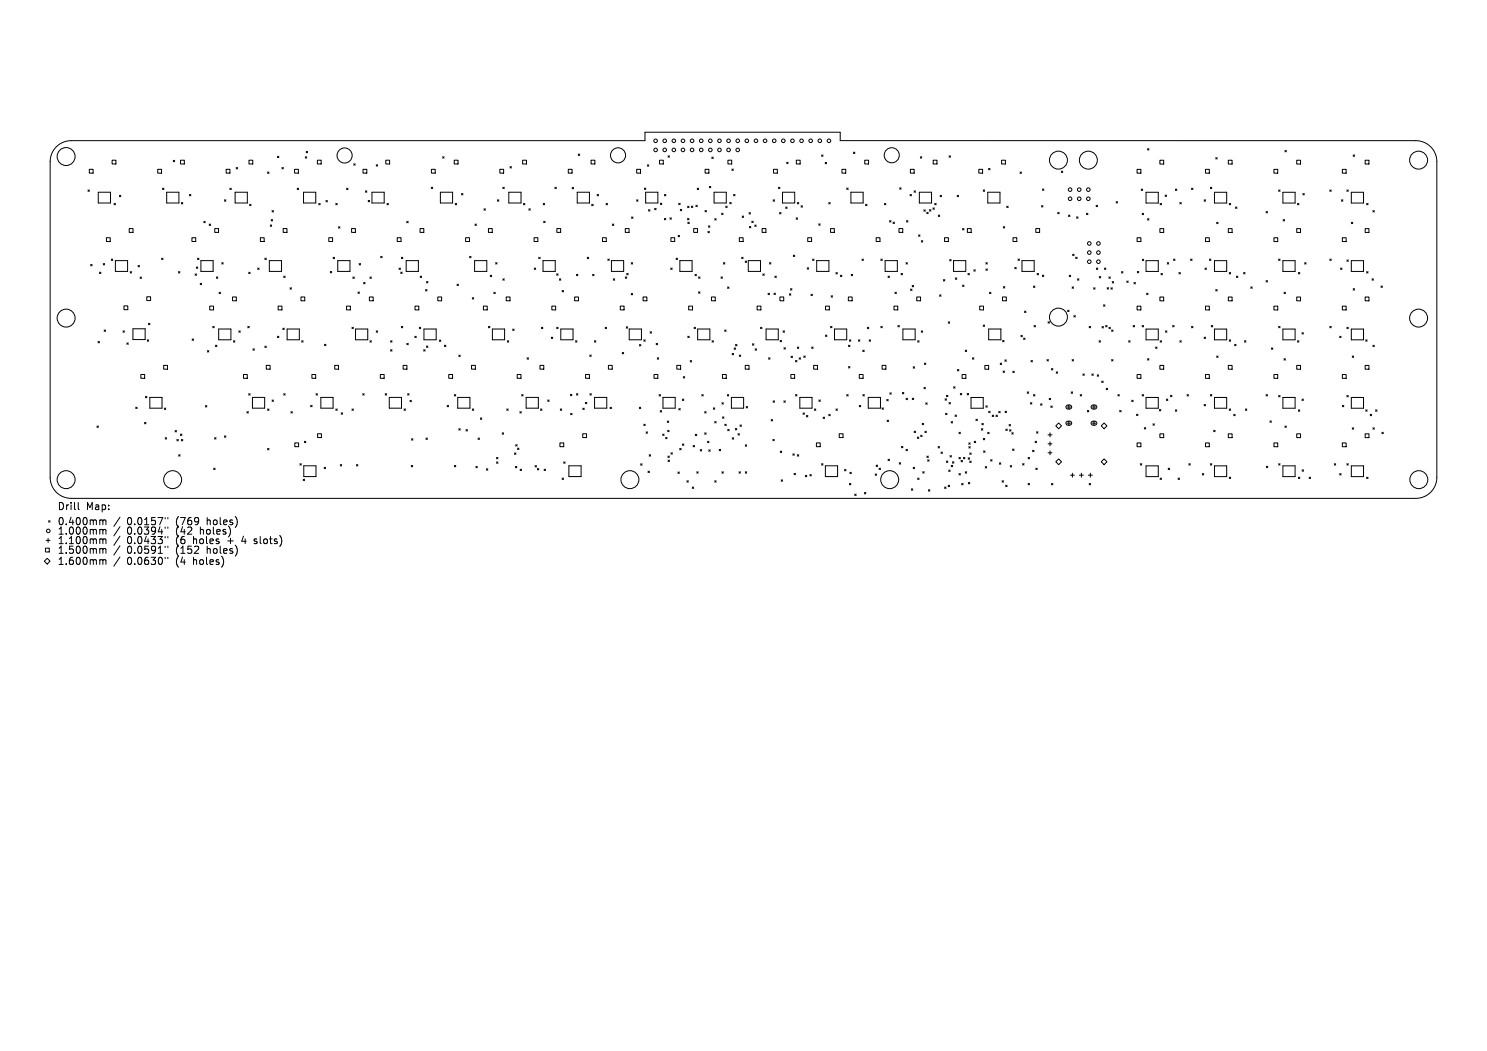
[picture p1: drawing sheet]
<svg xmlns="http://www.w3.org/2000/svg" width="297mm" height="210mm" viewBox="0 0 297 210" stroke-linecap="round" stroke-linejoin="round" font-family="sans-serif">
<defs><g id="words">
<g font-size="2">
<text x="11.4" y="102.1">Drill</text>
<text x="11.4" y="105.1">0.400mm</text>
<text x="11.4" y="107">1.000mm</text>
<text x="17.2" y="102.1">Map:</text>
<text x="25.4" y="105.1">0.0157&quot;</text>
<text x="25.4" y="107">0.0394&quot;</text>
<text x="35.2" y="105.1">(769</text>
<text x="35.2" y="107">(42</text>
<text x="40.2" y="107">holes)</text>
<text x="41.5" y="105.1">holes)</text>
<text x="11.4" y="108.9">1.100mm</text>
<text x="11.4" y="110.8">1.500mm</text>
<text x="11.4" y="113.1">1.600mm</text>
<text x="25.4" y="108.9">0.0433&quot;</text>
<text x="25.4" y="110.8">0.0591&quot;</text>
<text x="25.4" y="113.1">0.0630&quot;</text>
<text x="35.2" y="108.9">(6</text>
<text x="35.2" y="110.8">(152</text>
<text x="35.2" y="113.1">(4</text>
<text x="38.8" y="108.9">holes</text>
<text x="38.8" y="113.1">holes)</text>
<text x="41.5" y="110.8">holes)</text>
<text x="45.8" y="108.9">+</text>
<text x="48.8" y="108.9">4</text>
<text x="51.4" y="108.9">slots)</text>
</g>
</g></defs>
<g fill="none" stroke="#000" stroke-width=".2">
<path d="M11.2 29.3a4.2 4.2 0 0 1 3-1.2h114.6v-1.7h39v1.7h115a4.2 4.2 0 0 1 4.2 4.2v63.1a4.2 4.2 0 0 1-4.2 4.2h-268.6a4.2 4.2 0 0 1-4.2-4.2v-63.1a4.2 4.2 0 0 1 1.2-3zM17.6 38l.3 .2M17.8 33.8h.8v.8h-.8zM17.9 38l-.3 .2M19.6 38.4h2.5v2.2h-2.5zM22.4 32h.8v.8h-.8zM23.8 39l.3 .3M24.1 39l-.3 .3M31.5 33.8h.8v.8h-.8zM32.5 37.6l.2 .3M32.7 37.6l-.2 .3M33.3 38.4h2.4v2.2h-2.4z"/>
<path d="M34.6 32l.3 .3M34.9 32l-.3 .3M36.1 32h.7v.8h-.7zM37.8 38.8l.3 .3M38.1 38.8l-.3 .3M44.8 39.9l.3 .3M45.1 39.9l-.3 .3M45.2 33.8h.7v.8h-.7zM45.9 37.6l.3 .3M46.2 37.6l-.3 .3M47 38.4h2.4v2.2h-2.4zM47.2 33.5l.2 .3"/>
<path d="M47.4 33.5l-.2 .3M49.7 32h.8v.8h-.8zM53.4 34.4l.3 .3M53.7 34.4l-.3 .3M55.4 31.2l.3 .3M55.7 31.2l-.3 .3M56.3 33.5l.3 .3M56.6 33.5l-.3 .3M58.8 33.8h.8v.8h-.8zM59.4 37.6l.2 .3M59.6 37.6l-.2 .3M60.6 38.4h2.5v2.2h-2.5z"/>
<path d="M61 31.3l.3 .3M61.2 30.2l.2 .3M61.3 31.3l-.3 .3M61.4 30.2l-.2 .3M63.4 32h.8v.8h-.8zM69.2 37.6l.3 .3M69.5 37.6l-.3 .3M70.7 32.7l.2 .3M70.9 32.7l-.2 .3M72.5 33.8h.8v.8h-.8zM73 38.1l.3 .3M73.3 38.1l-.3 .3"/>
<path d="M74.3 38.4h2.4v2.2h-2.4zM75.1 32.9l.3 .3M75.4 32.9l-.3 .3M77.1 32h.7v.8h-.7zM86.1 37.4l.3 .3M86.2 33.8h.7v.8h-.7zM86.4 37.4l-.3 .3M88 38.4h2.4v2.2h-2.4zM88.4 31.3l.3 .3M88.7 31.3l-.3 .3M90.7 32h.8v.8h-.8zM92.2 38.7l.3 .3"/>
<path d="M92.5 38.7l-.3 .3M99.4 39.9l.2 .3M99.6 39.9l-.2 .3M99.8 33.8h.8v.8h-.8zM100.4 37.4l.3 .3M100.7 37.4l-.3 .3M101.6 38.4h2.5v2.2h-2.5zM101.9 33.3l.2 .3M102.1 33.3l-.2 .3M104.4 32h.8v.8h-.8zM110.8 37.4l.3 .3M111.1 37.4l-.3 .3"/>
<path d="M113.5 33.8h.8v.8h-.8zM114.3 37.4l.3 .3M114.6 37.4l-.3 .3M115.3 38.4h2.4v2.2h-2.4zM115.5 30.8l.3 .3M115.8 30.8l-.3 .3M118.1 32h.7v.8h-.7zM119.3 38.8l.2 .3M119.5 38.8l-.2 .3M127.2 39.9l.2 .3M127.2 33.8h.7v.8h-.7zM127.4 39.9l-.2 .3"/>
<path d="M128.7 37.6l.3 .3M129 38.4h2.4v2.2h-2.4zM129 37.6l-.3 .3M129.3 32.9l.3 .3M129.6 32.9l-.3 .3M131.7 32h.8v.8h-.8zM132.7 38.8l.3 .3M133 38.8l-.3 .3M133.4 31.1l.3 .3M133.7 31.1l-.3 .3M139.3 37.6l.2 .3M139.5 37.6l-.2 .3"/>
<path d="M140.8 33.8h.8v.8h-.8zM141.7 37.2l.3 .3M142 37.2l-.3 .3M142.2 31.4l.3 .3M142.5 31.4l-.3 .3M142.6 38.4h2.5v2.2h-2.5zM145.4 32h.7v.8h-.7zM146.2 33.8l.3 .3M146.5 33.8l-.3 .3M146.5 38.8l.3 .3M146.8 38.8l-.3 .3M154.4 39.9l.3 .3"/>
<path d="M154.5 33.8h.8v.8h-.8zM154.7 39.9l-.3 .3M155.5 37.4l.3 .3M155.8 37.4l-.3 .3M156.3 38.4h2.4v2.2h-2.4zM157.1 32.4l.3 .3M157.4 32.4l-.3 .3M159.1 32h.7v.8h-.7zM164.1 31l.3 .2M164.4 31l-.3 .2M164.8 32.4l.3 .3M165.1 32.4l-.3 .3"/>
<path d="M168.2 33.8h.7v.8h-.7zM169.1 37.6l.3 .3M169.4 37.6l-.3 .3M170 38.4h2.4v2.2h-2.4zM170.5 30.4l.2 .3M170.7 30.4l-.2 .3M172.7 32h.8v.8h-.8zM179.7 37.5l.3 .3M180 37.5l-.3 .3M181.8 38.8l.2 .3M181.8 33.8h.8v.8h-.8zM182 38.8l-.2 .3"/>
<path d="M182.6 38.1l.3 .3M182.9 38.1l-.3 .3M183.6 38.4h2.5v2.2h-2.5zM183.8 31.3l.3 .3M184.1 31.3l-.3 .3M186.4 32h.7v.8h-.7zM187.8 39l.3 .3M188.1 39l-.3 .3M189.6 31.1l.2 .3M189.8 31.1l-.2 .3M191.2 39l.3 .3M191.5 39l-.3 .3"/>
<path d="M195.5 33.8h.8v.8h-.8zM196.4 38l.3 .2M196.7 38l-.3 .2M197.3 38.4h2.4v2.2h-2.4zM197.5 33.6l.2 .3M197.7 33.6l-.2 .3M200.1 32h.7v.8h-.7zM203.7 34.4l.3 .3M204 34.4l-.3 .3M208.2 37.8l.3 .2M208.5 37.8l-.3 .2M212 34.2l.3 .3"/>
<path d="M212.3 34.2l-.3 .3M227.1 33.8h.8v.8h-.8zM227.9 37.8l.3 .3M228.2 37.8l-.3 .3M228.9 38.4h2.4v2.2h-2.4zM229.2 29.7l.3 .3M229.5 29.7l-.3 .3M231.7 32h.7v.8h-.7zM232.7 39l.3 .3M233 39l-.3 .3M234.8 37.8l.2 .3M235 37.8l-.2 .3"/>
<path d="M238 37.6l.3 .3M238.3 37.6l-.3 .3M240.5 39.9l.3 .3M240.8 33.8h.7v.8h-.7zM240.8 39.9l-.3 .3M241.8 37.4l.2 .3M242 37.4l-.2 .3M242.6 38.4h2.4v2.2h-2.4zM242.8 31.5l.3 .3M243.1 31.5l-.3 .3M245.3 32h.8v.8h-.8zM254.4 33.8h.8v.8h-.8z"/>
<path d="M255.4 38l.3 .2M255.7 38l-.3 .2M256.2 38.4h2.5v2.2h-2.5zM256.6 30.1l.3 .2M256.9 30.1l-.3 .2M259 32h.8v.8h-.8zM260.2 38.7l.3 .3M260.5 38.7l-.3 .3M265.6 38l.3 .2M265.9 38l-.3 .2M267.9 39.9l.3 .3M268.1 33.8h.8v.8h-.8z"/>
<path d="M268.2 39.9l-.3 .3M269 38l.3 .2M269.3 38l-.3 .2M269.9 38.4h2.4v2.2h-2.4zM270.3 31l.3 .2M270.6 31l-.3 .2M272.7 32h.7v.8h-.7zM18.1 52.8l.3 .3M18.4 52.8l-.3 .3M19.9 54.4l.3 .3M20.2 54.4l-.3 .3M20.6 52.7l.3 .2"/>
<path d="M20.9 52.7l-.3 .2M21.3 47.5h.7v.8h-.7zM22.2 51.8l.3 .2M22.5 51.8l-.3 .2M22.8 40.6l.3 .3M23 52.1h2.5v2.1h-2.5zM23.1 40.6l-.3 .3M25.8 45.7h.8v.7h-.8zM26 54.3l.3 .3M26.3 54.3l-.3 .3M27.6 53l.3 .3M27.9 53l-.3 .3"/>
<path d="M28 55.3l.3 .3M28.3 55.3l-.3 .3M29.3 59.3h.8v.8h-.8zM32.3 51.6l.3 .3M32.6 51.6l-.3 .3M35.6 54.3l.3 .3M35.9 54.3l-.3 .3M36.2 40.5l.3 .3M36.5 40.5l-.3 .3M38.3 47.5h.8v.8h-.8zM39 54.7l.2 .3M39.2 53.3l.3 .3"/>
<path d="M39.2 54.7l-.2 .3M39.5 51.6l.2 .3M39.5 53.3l-.3 .3M39.7 51.6l-.2 .3M40 56.6l.3 .3M40.1 52.1h2.5v2.1h-2.5zM40.3 56.6l-.3 .3M40.7 44.2l.3 .3M41 44.2l-.3 .3M41.8 44.8l.3 .3M42.1 44.8l-.3 .3M42.9 45.7h.8v.7h-.8z"/>
<path d="M43.2 55.3l.3 .3M43.5 55.3l-.3 .3M43.8 58.4l.2 .3M44 58.4l-.2 .3M44.3 52.5l.3 .3M44.6 52.5l-.3 .3M46.4 59.3h.8v.8h-.8zM49.7 54.4l.3 .3M49.9 40.8l.2 .3M50 54.4l-.3 .3M50.1 40.8l-.2 .3M51.5 53.6l.3 .2"/>
<path d="M51.8 53.6l-.3 .2M52 47.5h.8v.8h-.8zM52.9 51.6l.3 .3M53.2 51.6l-.3 .3M53.8 52.1h2.4v2.1h-2.4zM54 44.9l.3 .3M54.2 43.9l.2 .3M54.3 44.9l-.3 .3M54.3 42.1l.3 .3M54.4 43.9l-.2 .3M54.6 42.1l-.3 .3M56.6 45.7h.7v.7h-.7z"/>
<path d="M56.7 55.2l.3 .3M57 55.2l-.3 .3M57.9 57.5l.3 .3M58.2 57.5l-.3 .3M60.1 59.3h.8v.8h-.8zM63.7 40.6l.2 .3M63.9 40.6l-.2 .3M65.1 40.1l.3 .2M65.4 40.1l-.3 .2M65.7 47.5h.7v.8h-.7zM66 54.2l.3 .3M66.3 54.2l-.3 .3"/>
<path d="M66.5 51.4l.3 .3M66.8 51.4l-.3 .3M67.1 40.6l.3 .3M67.4 40.6l-.3 .3M67.5 52.1h2.4v2.1h-2.4zM67.6 45.3l.3 .3M67.9 45.3l-.3 .3M70.2 45.7h.8v.7h-.8zM70.5 55.3l.3 .3M70.8 55.3l-.3 .3M71.5 58.3l.3 .3M71.7 52.7l.3 .2"/>
<path d="M71.8 58.3l-.3 .3M72 52.7l-.3 .2M72.6 56.4l.3 .3M72.9 56.4l-.3 .3M73.5 40l.3 .3M73.8 59.3h.7v.8h-.7zM73.8 40l-.3 .3M73.9 55.3l.3 .3M74.2 55.3l-.3 .3M76 51.2l.3 .3M76.3 51.2l-.3 .3M77.3 40.6l.3 .3"/>
<path d="M77.6 40.6l-.3 .3M79.3 47.5h.8v.8h-.8zM79.7 53.6l.3 .3M80 53.6l-.3 .3M80 54.4l.3 .2M80.2 51.4l.2 .3M80.3 54.4l-.3 .2M80.4 51.4l-.2 .3M81.1 52.1h2.5v2.1h-2.5zM81.2 44.2l.3 .3M81.5 44.2l-.3 .3M83.9 45.7h.8v.7h-.8z"/>
<path d="M83.9 55.2l.3 .3M84.2 55.2l-.3 .3M85 57.9l.3 .2M85.2 56.2l.3 .3M85.3 57.9l-.3 .2M85.5 56.2l-.3 .3M87.4 59.3h.8v.8h-.8zM90.9 40.6l.3 .3M91.2 40.6l-.3 .3M91.3 56.8l.3 .3M91.6 56.8l-.3 .3M93 47.5h.8v.8h-.8z"/>
<path d="M93.8 51.2l.3 .3M94.1 51.2l-.3 .3M94.3 59.5l.3 .3M94.6 59.5l-.3 .3M94.8 52.1h2.4v2.1h-2.4zM94.9 44.8l.3 .3M95.2 44.8l-.3 .3M96.7 41.7l.2 .3M96.9 41.7l-.2 .3M97.6 45.7h.7v.7h-.7zM97.9 55l.3 .3M98.2 55l-.3 .3"/>
<path d="M98.6 58.4l.3 .3M98.9 58.4l-.3 .3M99 52.5l.3 .3M99.3 52.5l-.3 .3M100.4 55.7l.3 .3M100.7 55.7l-.3 .3M101.1 59.3h.8v.8h-.8zM104.6 40.6l.2 .3M104.8 40.6l-.2 .3M105.6 41.7l.3 .3M105.9 41.7l-.3 .3M106.7 47.5h.7v.8h-.7z"/>
<path d="M106.7 53.6l.3 .2M107 53.6l-.3 .2M107.6 51.4l.3 .3M107.9 51.4l-.3 .3M108.5 52.1h2.4v2.1h-2.4zM108.5 40.6l.3 .3M108.6 44.2l.3 .3M108.8 40.6l-.3 .3M108.9 44.2l-.3 .3M111.2 54.7l.3 .3M111.2 45.7h.8v.7h-.8zM111.5 54.7l-.3 .3"/>
<path d="M111.7 55.7l.3 .3M112 55.7l-.3 .3M112.3 58l.3 .3M112.6 58l-.3 .3M114.8 59.3h.7v.8h-.7zM115.1 54.8l.3 .3M115.4 54.8l-.3 .3M117.3 51.4l.3 .3M117.6 51.4l-.3 .3M118.2 40.8l.3 .3M118.4 54.8l.2 .3M118.5 40.8l-.3 .3"/>
<path d="M118.6 54.8l-.2 .3M120.3 47.5h.8v.8h-.8zM121.1 40.6l.2 .3M121.3 40.6l-.2 .3M121.4 51.8l.3 .2M121.7 51.8l-.3 .2M122.1 52.1h2.5v2.1h-2.5zM122.3 44.8l.3 .3M122.5 55.7l.3 .3M122.6 44.8l-.3 .3M122.8 55.7l-.3 .3M124.9 55.3l.3 .3"/>
<path d="M124.9 45.7h.7v.7h-.7zM125.2 55.3l-.3 .3M125.2 54.6l.3 .3M125.5 54.6l-.3 .3M126.1 52.5l.3 .3M126.1 58.6l.3 .3M126.1 43.4l.3 .2M126.4 52.5l-.3 .3M126.4 58.6l-.3 .3M126.4 43.4l-.3 .2M128.4 59.3h.8v.8h-.8zM129.5 41.9l.3 .3"/>
<path d="M129.8 41.9l-.3 .3M130.8 41.6l.2 .3M131 41.6l-.2 .3M131.9 40.6l.3 .3M132.2 40.6l-.3 .3M132.7 43.6l.3 .3M133 43.6l-.3 .3M133.8 43.5l.3 .3M134 53.6l.3 .2M134 47.5h.8v.8h-.8zM134.1 43.5l-.3 .3M134.3 53.6l-.3 .2"/>
<path d="M135 51.6l.3 .3M135.3 51.6l-.3 .3M135.4 47l.3 .3M135.6 40.6l.2 .3M135.7 47l-.3 .3M135.8 52.1h2.4v2.1h-2.4zM135.8 40.6l-.2 .3M135.9 41.8l.3 .3M136.2 41.8l-.3 .3M137.3 43.7l.3 .2M137.3 41.2l.3 .3M137.4 44.4l.3 .3"/>
<path d="M137.6 43.7l-.3 .2M137.6 41.2l-.3 .3M137.7 44.4l-.3 .3M138.1 41.2l.3 .3M138.4 41.2l-.3 .3M138.6 45.7h.7v.7h-.7zM138.8 54.8l.3 .3M139 41l.3 .3M139.1 54.8l-.3 .3M139.3 41l-.3 .3M139.5 55.3l.3 .3M139.5 58.3l.3 .3"/>
<path d="M139.8 55.3l-.3 .3M139.8 58.3l-.3 .3M140.8 42.1l.3 .2M141.1 42.1l-.3 .2M141.4 46.2l.3 .3M141.5 45.1l.3 .3M141.7 46.2l-.3 .3M141.8 45.1l-.3 .3M142.1 59.3h.8v.8h-.8zM142.8 43.7l.2 .3M143 43.7l-.2 .3M144 55.3l.3 .3"/>
<path d="M144.1 42.6l.3 .3M144.3 55.3l-.3 .3M144.4 42.6l-.3 .3M144.5 52.5l.3 .3M144.8 52.5l-.3 .3M145 41.2l.2 .3M145.2 41.2l-.2 .3M145.3 57.3l.3 .3M145.6 57.3l-.3 .3M145.8 40.4l.2 .3M146 40.4l-.2 .3M147.7 47.5h.7v.8h-.7z"/>
<path d="M148.1 51.4l.3 .3M148.2 43.2l.3 .3M148.4 51.4l-.3 .3M148.5 43.2l-.3 .3M148.8 52.2l.3 .2M149.1 52.2l-.3 .2M149.5 52.1h2.4v2.1h-2.4zM149.6 42.5l.3 .3M149.7 45.2l.3 .3M149.9 42.5l-.3 .3M150 45.2l-.3 .3M150.2 44.2l.2 .3"/>
<path d="M150.4 44.2l-.2 .3M150.7 45l.3 .2M151 45l-.3 .2M152.2 45.7h.8v.7h-.8zM152.4 54.7l.2 .3M152.6 54.7l-.2 .3M153.4 58.6l.3 .3M153.7 58.6l-.3 .3M153.7 52.5l.3 .3M154 52.5l-.3 .3M154.6 58.6l.3 .3M154.8 55.2l.3 .3"/>
<path d="M154.9 58.6l-.3 .3M155.1 55.2l-.3 .3M155.7 42.5l.3 .2M155.8 59.3h.7v.8h-.7zM156 42.5l-.3 .2M156.9 41.4l.3 .2M157.2 41.4l-.3 .2M157.7 58.7l.3 .3M157.9 57.7l.3 .3M158 58.7l-.3 .3M158.2 57.7l-.3 .3M158.4 51l.3 .3"/>
<path d="M158.7 51l-.3 .3M159 43.5l.3 .3M159.3 40.5l.2 .3M159.3 43.5l-.3 .3M159.5 40.5l-.2 .3M160 41.1l.3 .3M160.3 41.1l-.3 .3M161.2 53.5l.3 .3M161.3 47.5h.8v.8h-.8zM161.5 53.5l-.3 .3M162 58.8l.3 .3M162.3 58.8l-.3 .3"/>
<path d="M162.3 51.8l.3 .2M162.6 51.8l-.3 .2M163.1 52.1h2.5v2.1h-2.5zM163.5 44.7l.3 .3M163.8 44.7l-.3 .3M165.5 40.5l.3 .3M165.8 40.5l-.3 .3M165.9 45.7h.7v.7h-.7zM166 59.1l.3 .3M166.3 59.1l-.3 .3M167 54.5l.2 .2M167.2 54.5l-.2 .2"/>
<path d="M167.9 55l.2 .3M168.1 55l-.2 .3M169.4 59.3h.8v.8h-.8zM170 54.8l.3 .3M170.3 54.8l-.3 .3M172.2 51.8l.3 .2M172.5 51.8l-.3 .2M172.9 40.8l.3 .3M173.2 40.8l-.3 .3M175 47.5h.8v.8h-.8zM175.9 51.8l.3 .2M176.2 51.8l-.3 .2"/>
<path d="M176.6 40.6l.3 .3M176.8 52.1h2.4v2.1h-2.4zM176.9 40.6l-.3 .3M177.4 55.2l.3 .3M177.7 55.2l-.3 .3M177.7 44.1l.3 .3M178 44.1l-.3 .3M178.4 44.4l.2 .3M178.6 44.4l-.2 .3M178.8 58.4l.2 .3M179 58.4l-.2 .3M179.6 45.7h.7v.7h-.7z"/>
<path d="M180 54.6l.3 .3M180.3 54.6l-.3 .3M181 52.5l.2 .3M181.1 44.1l.2 .3M181.2 52.5l-.2 .3M181.3 44.1l-.2 .3M181.9 57.8l.3 .2M182.2 57.8l-.3 .2M182.2 57l.3 .3M182.5 57l-.3 .3M183.1 59.3h.8v.8h-.8zM183.5 46.9l.3 .3"/>
<path d="M183.8 46.9l-.3 .3M184 48.1l.3 .3M184.3 48.1l-.3 .3M184.5 41.9l.3 .3M184.8 41.9l-.3 .3M185.1 42.4l.3 .3M185.4 42.4l-.3 .3M185.6 41.9l.3 .3M185.9 41.9l-.3 .3M186.3 41.5l.3 .3M186.6 41.5l-.3 .3M186.7 40.6l.3 .3"/>
<path d="M187 40.6l-.3 .3M187.4 43l.3 .3M187.7 58.9l.3 .3M187.7 43l-.3 .3M188 58.9l-.3 .3M188.4 55.9l.3 .3M188.7 47.5h.7v.8h-.7zM188.7 55.9l-.3 .3M189.7 51.9l.3 .2M190 51.9l-.3 .2M190.5 52.1h2.4v2.1h-2.4zM190.8 55.5l.3 .3"/>
<path d="M191.1 55.5l-.3 .3M192.3 57l.2 .2M192.3 45.7l.2 .3M192.5 45.7l-.2 .3M192.5 57l-.2 .2M193.2 45.7h.8v.7h-.8zM193.3 54.6l.3 .3M193.6 54.6l-.3 .3M194.5 53.9l.3 .3M194.8 53.9l-.3 .3M196.9 52.5l.3 .3M196.9 53.7l.3 .3"/>
<path d="M197.2 52.5l-.3 .3M197.2 53.7l-.3 .3M197.6 58.4l.3 .3M197.9 58.4l-.3 .3M200.2 59.3h.8v.8h-.8zM200.4 45.3l.3 .3M200.4 57.3l.3 .3M200.7 45.3l-.3 .3M200.7 57.3l-.3 .3M201.1 41.2l.3 .3M201.4 41.2l-.3 .3M202.3 47.5h.8v.8h-.8z"/>
<path d="M202.7 53.4l.3 .3M203 53.4l-.3 .3M203.3 51.8l.3 .2M203.6 51.8l-.3 .2M204.1 52.1h2.5v2.1h-2.5zM206.4 57.2l.3 .2M206.7 57.2l-.3 .2M206.9 45.7h.7v.7h-.7zM207.1 54.6l.3 .3M207.4 54.6l-.3 .3M208 41.1l.3 .3M208.2 55l.3 .3"/>
<path d="M208.3 41.1l-.3 .3M208.5 55l-.3 .3M211.3 42.4l.3 .3M211.6 42.4l-.3 .3M213.4 43l.3 .3M213.6 55l.2 .3M213.7 43l-.3 .3M213.8 55l-.2 .3M214.1 57.3l.3 .3M214.2 50.8l.3 .3M214.4 57.3l-.3 .3M214.5 50.8l-.3 .3"/>
<path d="M214.9 51.4l.2 .3M215 43.3l.3 .3M215.1 51.4l-.2 .3M215.2 55.7l.3 .3M215.3 43.3l-.3 .3M215.5 55.7l-.3 .3M217 42.6l.3 .3M217.3 42.6l-.3 .3M218.4 57.5l.3 .3M218.7 57.5l-.3 .3M218.9 41l.3 .3M219 53.6l.3 .2"/>
<path d="M219.2 41l-.3 .3M219.3 53.6l-.3 .2M219.6 55.2l.2 .3M219.8 55.2l-.2 .3M220.6 53.6l.3 .2M220.9 53.6l-.3 .2M221.1 57.5l.3 .3M221.4 57.5l-.3 .3M221.5 55.3l.3 .3M221.8 55.3l-.3 .3M221.9 57.5l.3 .3M222.1 56.3l.3 .3"/>
<path d="M222.2 57.5l-.3 .3M222.4 56.3l-.3 .3M222.9 40.3l.3 .3M223.2 40.3l-.3 .3M224 54.3l.3 .3M224.3 54.3l-.3 .3M225.1 56.2l.2 .2M225.3 56.2l-.2 .2M226.5 56.4l.3 .3M226.8 56.4l-.3 .3M227.1 47.5h.8v.8h-.8zM227.2 54.2l.2 .3"/>
<path d="M227.4 54.2l-.2 .3M228.1 42.6l.3 .3M228.2 51.8l.2 .3M228.4 42.6l-.3 .3M228.4 51.8l-.2 .3M228.9 52.1h2.4v2.1h-2.4zM229 58.6l.3 .3M229.2 43.7l.3 .3M229.3 58.6l-.3 .3M229.5 43.7l-.3 .3M231.7 45.7h.7v.7h-.7zM231.7 59.4h.7v.7h-.7z"/>
<path d="M231.7 40.6l.3 .3M231.9 54.6l.3 .3M232 40.6l-.3 .3M232.2 54.6l-.3 .3M233.1 52.5l.3 .3M233.4 52.5l-.3 .3M234.4 51.8l.3 .2M234.7 51.8l-.3 .2M235.5 54.5l.3 .2M235.7 40.5l.2 .3M235.8 54.5l-.3 .2M235.9 40.5l-.2 .3"/>
<path d="M237.8 51.8l.3 .2M238.1 51.8l-.3 .2M240.7 53.6l.3 .2M240.8 47.5h.7v.8h-.7zM241 53.6l-.3 .2M241.6 51.8l.3 .2M241.9 51.8l-.3 .2M242.6 52.1h2.4v2.1h-2.4zM242.8 57.9l.3 .2M243 44.4l.3 .3M243.1 57.9l-.3 .2M243.3 44.4l-.3 .3"/>
<path d="M245.3 45.7h.8v.7h-.8zM245.3 59.4h.8v.7h-.8zM245.5 54.5l.3 .2M245.5 40.6l.3 .3M245.8 40.6l-.3 .3M245.8 54.5l-.3 .2M246.8 41.4l.3 .2M247 55.2l.2 .3M247.1 41.4l-.3 .2M247.2 55.2l-.2 .3M248.4 54.5l.3 .2M248.7 54.5l-.3 .2"/>
<path d="M249.8 57.3l.3 .3M250.1 57.3l-.3 .3M252.9 42.3l.3 .2M252.9 56.1l.3 .3M253.2 42.3l-.3 .2M253.2 56.1l-.3 .3M254.4 47.5h.8v.8h-.8zM255.4 51.8l.3 .2M255.7 51.8l-.3 .2M256.2 52.1h2.5v2.1h-2.5zM256.3 43.9l.3 .3M256.5 58.4l.2 .3"/>
<path d="M256.6 43.9l-.3 .3M256.7 58.4l-.2 .3M259 45.7h.8v.7h-.8zM259 59.4h.8v.7h-.8zM259.1 40.6l.3 .3M259.3 54.5l.3 .2M259.4 40.6l-.3 .3M259.6 54.5l-.3 .2M260.6 52.5l.3 .3M260.9 52.5l-.3 .3M265.6 51.8l.3 .2M265.9 51.8l-.3 .2"/>
<path d="M267.8 53.6l.2 .2M268 53.6l-.2 .2M268.1 47.5h.8v.8h-.8zM269 51.9l.3 .3M269.3 51.9l-.3 .3M269.9 52.1h2.4v2.1h-2.4zM269.9 44.4l.3 .3M270.2 44.4l-.3 .3M270.3 57.7l.3 .3M270.6 57.7l-.3 .3M272.7 45.7h.7v.7h-.7zM272.7 59.4h.7v.7h-.7z"/>
<path d="M273 40.6l.2 .3M273 54.3l.2 .3M273.2 54.3l-.2 .3M273.2 40.6l-.2 .3M274 55.7l.3 .3M274.2 42.1l.3 .3M274.3 55.7l-.3 .3M274.5 42.1l-.3 .3M275.8 57.1l.3 .3M276.1 57.1l-.3 .3M19.6 68.2l.3 .3M19.9 68.2l-.3 .3"/>
<path d="M20.8 65.9l.3 .3M21.1 65.9l-.3 .3M24.6 66.1l.3 .3M24.8 61.1h.7v.8h-.7zM24.9 66.1l-.3 .3M25.3 68.5l.3 .3M25.6 68.5l-.3 .3M26.6 65.7h2.4v2.2h-2.4zM28.1 74.8h.8v.8h-.8zM29 79.2l.3 .3M29.3 79.2l-.3 .3M29.4 67.9l.3 .3"/>
<path d="M29.7 64.6l.2 .3M29.7 67.9l-.3 .3M29.9 79.4h2.5v2.2h-2.5zM29.9 64.6l-.2 .3M32.7 73h.7v.8h-.7zM38.4 67.7l.3 .3M38.7 67.7l-.3 .3M41.4 70.1l.3 .2M41.7 70.1l-.3 .2M41.9 61.2h.8v.7h-.8zM42.5 65.2l.3 .3M42.8 65.2l-.3 .3"/>
<path d="M43 69l.3 .3M43.3 69l-.3 .3M43.7 65.7h2.4v2.2h-2.4zM46.6 68.1l.3 .3M46.9 68.1l-.3 .3M47.7 66.1l.3 .3M48 66.1l-.3 .3M48.6 74.8h.8v.8h-.8zM49.5 65.2l.3 .3M49.7 78.7l.3 .3M49.8 65.2l-.3 .3M50 78.7l-.3 .3"/>
<path d="M50.4 79.4h2.5v2.2h-2.5zM50.5 69.7l.3 .3M50.8 69.7l-.3 .3M52.9 69.2l.3 .2M53.2 73h.7v.8h-.7zM53.2 69.2l-.3 .2M54.3 79.9l.3 .3M54.6 79.9l-.3 .3M55.4 67.2l.3 .3M55.6 61.2h.7v.7h-.7zM55.7 67.2l-.3 .3M56.5 65.6l.3 .3"/>
<path d="M56.7 78.7l.3 .3M56.8 65.6l-.3 .3M57 78.7l-.3 .3M57.3 65.7h2.5v2.2h-2.5zM60.3 68.1l.2 .3M60.5 68.1l-.2 .3M62.3 74.8h.8v.8h-.8zM63.1 78.7l.3 .3M63.4 78.7l-.3 .3M64.1 79.4h2.4v2.2h-2.4zM64.8 68.8l.3 .3M65.1 68.8l-.3 .3"/>
<path d="M66.9 73h.7v.8h-.7zM69.2 61.2h.8v.7h-.8zM70.3 65.4l.3 .3M70.6 65.4l-.3 .3M71 65.7h2.5v2.2h-2.5zM72.5 78.7l.2 .3M72.7 78.7l-.2 .3M73.9 68.1l.3 .3M74.2 68.1l-.3 .3M75.1 66.1l.3 .3M75.4 66.1l-.3 .3M76 74.8h.7v.8h-.7z"/>
<path d="M76.9 78.7l.3 .3M77.2 78.7l-.3 .3M77.8 79.4h2.4v2.2h-2.4zM78 68.1l.3 .3M78 69.9l.3 .3M78.3 68.1l-.3 .3M78.3 69.9l-.3 .3M80.2 65.2l.2 .3M80.4 65.2l-.2 .3M80.5 73h.8v.8h-.8zM81.3 68.6l.2 .3M81.4 78.7l.3 .3"/>
<path d="M81.5 68.6l-.2 .3M81.7 78.7l-.3 .3M81.9 80l.3 .3M82.2 80l-.3 .3M82.9 67.2l.2 .3M82.9 61.2h.7v.7h-.7zM83.1 67.2l-.2 .3M83.7 65.4l.3 .3M84 65.4l-.3 .3M84.6 69.9l.3 .3M84.7 65.7h2.4v2.2h-2.4zM84.9 69.9l-.3 .3"/>
<path d="M85.2 69.1l.3 .3M85.5 69.1l-.3 .3M87.8 67.9l.2 .3M88 67.9l-.2 .3M88.8 69l.3 .3M89.1 69l-.3 .3M89.6 74.8h.8v.8h-.8zM90.7 78.8l.3 .3M91 78.8l-.3 .3M91.4 79.4h2.5v2.2h-2.5zM91.6 71l.3 .2M91.9 71l-.3 .2"/>
<path d="M94.2 73h.7v.8h-.7zM96.6 61.2h.7v.7h-.7zM97.6 65.2l.2 .3M97.8 65.2l-.2 .3M98.3 65.7h2.5v2.2h-2.5zM101.3 68.1l.3 .3M101.6 68.1l-.3 .3M102.4 65.8l.3 .2M102.7 65.8l-.3 .2M103.3 74.8h.8v.8h-.8zM104.2 78.8l.3 .3M104.5 78.8l-.3 .3"/>
<path d="M105.1 79.4h2.4v2.2h-2.4zM105.3 71.5l.3 .3M105.6 71.5l-.3 .3M107.9 73h.7v.8h-.7zM108.1 65.4l.3 .3M108.4 65.4l-.3 .3M109.4 79.9l.3 .3M109.7 79.9l-.3 .3M110.1 67.4l.3 .3M110.2 61.2h.8v.7h-.8zM110.4 67.4l-.3 .3M111.2 65.4l.3 .3"/>
<path d="M111.5 65.4l-.3 .3M112 65.7h2.5v2.2h-2.5zM113.9 78.8l.3 .3M114.2 78.8l-.3 .3M115 68.1l.2 .3M115.1 78.7l.3 .3M115.2 68.1l-.2 .3M115.4 78.7l-.3 .3M117 74.8h.7v.8h-.7zM117.8 70.9l.3 .3M117.8 78.7l.3 .3M118.1 70.9l-.3 .3"/>
<path d="M118.1 78.7l-.3 .3M118.7 68.1l.3 .3M118.8 79.4h2.4v2.2h-2.4zM119 68.1l-.3 .3M120.9 65.4l.3 .3M121.2 65.4l-.3 .3M121.5 73h.8v.8h-.8zM123.9 61.2h.7v.7h-.7zM124.3 70.4l.3 .3M124.6 70.4l-.3 .3M125.1 65.3l.3 .3M125.4 65.3l-.3 .3"/>
<path d="M125.7 65.7h2.4v2.2h-2.4zM127.7 68.8l.3 .3M128 68.8l-.3 .3M128.6 67.9l.3 .3M128.9 67.9l-.3 .3M129.8 66.3l.3 .3M130.1 66.3l-.3 .3M130.6 74.8h.8v.8h-.8zM131.1 68.6l.2 .3M131.3 71.5l.3 .3M131.3 68.6l-.2 .3M131.6 71.5l-.3 .3"/>
<path d="M131.6 78.8l.3 .3M131.9 78.8l-.3 .3M132.4 79.4h2.5v2.2h-2.5zM135.2 73h.7v.8h-.7zM136.3 79.7l.3 .3M136.5 75.3l.3 .2M136.6 79.7l-.3 .3M136.8 75.3l-.3 .2M137.4 67.2l.3 .3M137.6 61.2h.7v.7h-.7zM137.7 67.2l-.3 .3M137.9 72l.2 .3"/>
<path d="M138.1 72l-.2 .3M138.6 65.4l.3 .3M138.9 65.4l-.3 .3M139.3 65.7h2.5v2.2h-2.5zM140.2 78.8l.3 .3M140.5 78.8l-.3 .3M142.2 68.1l.3 .3M142.5 68.1l-.3 .3M144.3 74.8h.8v.8h-.8zM144.7 65.9l.3 .3M145 65.9l-.3 .3M145.3 78.8l.3 .3"/>
<path d="M145.6 78.8l-.3 .3M146.1 79.4h2.4v2.2h-2.4zM146.2 70.6l.3 .3M146.5 70.6l-.3 .3M146.6 69.5l.3 .3M146.9 68.8l.3 .3M146.9 69.5l-.3 .3M147.2 68.8l-.3 .3M147.7 70.9l.2 .3M147.9 70.9l-.2 .3M148.8 73h.8v.8h-.8zM150.3 68.7l.3 .3"/>
<path d="M150.6 68.7l-.3 .3M150.8 69.7l.3 .3M151.1 69.7l-.3 .3M151.2 61.2h.8v.7h-.8zM151.9 65.4l.3 .3M152.2 65.4l-.3 .3M153 65.7h2.4v2.2h-2.4zM153.5 71.5l.3 .3M153.8 71.5l-.3 .3M155.8 68l.3 .3M156.1 68l-.3 .3M156.4 66.1l.3 .3"/>
<path d="M156.6 69.5l.3 .3M156.7 66.1l-.3 .3M156.9 69.5l-.3 .3M158 74.8h.7v.8h-.7zM158 71.2l.3 .3M158.3 71.2l-.3 .3M158.9 72l.3 .3M158.9 78.8l.3 .3M159.2 78.8l-.3 .3M159.2 72l-.3 .3M159.3 69.3l.2 .3M159.5 69.3l-.2 .3"/>
<path d="M159.6 71.5l.3 .3M159.8 79.4h2.4v2.2h-2.4zM159.9 71.5l-.3 .3M160.5 71.1l.3 .3M160.8 71.1l-.3 .3M162.1 69.3l.3 .3M162.4 69.3l-.3 .3M162.5 73h.8v.8h-.8zM163.6 79.9l.2 .3M163.8 79.9l-.2 .3M164.9 66.9l.3 .3M164.9 61.2h.7v.7h-.7z"/>
<path d="M165.2 66.9l-.3 .3M165.9 65.2l.3 .3M166.2 65.2l-.3 .3M166.7 65.7h2.4v2.2h-2.4zM169.1 78.8l.3 .3M169.4 78.8l-.3 .3M169.5 73.2l.3 .3M169.5 69l.3 .3M169.7 67.9l.2 .3M169.8 69l-.3 .3M169.8 73.2l-.3 .3M169.9 67.9l-.2 .3"/>
<path d="M171.4 67.9l.3 .3M171.6 74.8h.8v.8h-.8zM171.7 67.9l-.3 .3M172.3 70l.3 .3M172.3 78.8l.3 .3M172.6 70l-.3 .3M172.6 78.8l-.3 .3M173.2 65.4l.3 .3M173.4 79.4h2.5v2.2h-2.5zM173.5 65.4l-.3 .3M173.6 67.9l.3 .3M173.9 67.9l-.3 .3"/>
<path d="M175.9 65.2l.3 .3M176.2 73h.7v.8h-.7zM176.2 65.2l-.3 .3M177.1 79.8l.3 .3M177.4 79.8l-.3 .3M177.7 78.5l.3 .3M178 78.5l-.3 .3M178.6 61.2h.7v.7h-.7zM179.3 65l.3 .3M179.6 65l-.3 .3M180.2 78.4l.3 .3M180.3 65.7h2.5v2.2h-2.5z"/>
<path d="M180.5 78.4l-.3 .3M181 79.6l.3 .3M181.3 79.6l-.3 .3M182.2 79.6l.3 .2M182.4 73.3l.3 .3M182.5 79.6l-.3 .2M182.7 73.3l-.3 .3M183.3 68.1l.3 .3M183.6 68.1l-.3 .3M184 66.1l.3 .3M184.3 66.1l-.3 .3M184.5 77.4l.3 .3"/>
<path d="M184.6 72.5l.3 .3M184.8 77.4l-.3 .3M184.9 72.5l-.3 .3M188.8 79.7l.2 .3M189 79l.3 .3M189 79.7l-.2 .3M189.3 79l-.3 .3M189.4 64.3l.3 .3M189.7 64.3l-.3 .3M190.5 77.3l.3 .3M190.8 77.3l-.3 .3M191.2 73.8l.3 .3"/>
<path d="M191.5 73.8l-.3 .3M191.8 78.6l.3 .3M192.1 78.6l-.3 .3M192.2 74.8h.7v.8h-.7zM192.8 70l.3 .2M193.1 70l-.3 .2M193.2 78.6l.3 .3M193.5 78.6l-.3 .3M193.9 79.4h2.5v2.2h-2.5zM194.2 71.5l.3 .3M194.5 71.5l-.3 .3M195.7 61.2h.7v.7h-.7z"/>
<path d="M196.4 64.9l.3 .3M196.7 64.9l-.3 .3M196.7 73h.8v.8h-.8zM197.5 65.7h2.4v2.2h-2.4zM199.8 72.6l.3 .2M200.1 72.6l-.3 .2M200.3 68l.2 .3M200.3 74.1l.3 .3M200.5 68l-.2 .3M200.6 74.1l-.3 .3M200.7 71.9l.3 .3M201 71.9l-.3 .3"/>
<path d="M202.3 74.2l.3 .3M202.6 74.2l-.3 .3M203.9 67l.3 .3M204.2 67l-.3 .3M204.4 67.5l.3 .3M204.6 62.2l.3 .3M204.7 67.5l-.3 .3M204.9 62.2l-.3 .3M205.2 78.3l.3 .3M205.5 78.3l-.3 .3M205.9 72l.3 .3M206.2 72l-.3 .3"/>
<path d="M206.4 78.8l.3 .3M206.5 65l.3 .3M206.7 78.8l-.3 .3M206.8 65l-.3 .3M209.1 71.8l.3 .3M209.3 64.3l.3 .3M209.4 71.8l-.3 .3M209.6 79.6l.2 .3M209.6 64.3l-.3 .3M209.8 79.6l-.2 .3M210 73.6l.3 .3M210.3 73.6l-.3 .3"/>
<path d="M211 74.3l.2 .3M211.2 74.3l-.2 .3M213.2 62l.3 .3M213.5 62l-.3 .3M214 78.3l.2 .3M214.1 71.8l.3 .3M214.2 78.3l-.2 .3M214.4 71.8l-.3 .3M214.5 63.1l.3 .2M214.8 63.1l-.3 .2M215.7 78.8l.3 .3M216 78.8l-.3 .3"/>
<path d="M216.3 74.7l.3 .3M216.6 74.7l-.3 .3M217.5 65.2l.3 .3M217.8 65.2l-.3 .3M218.1 74.7l.3 .3M218.4 74.7l-.3 .3M219.2 74.9l.2 .3M219.4 74.9l-.2 .3M219.5 68.1l.3 .3M219.8 68.1l-.3 .3M220.1 76.2l.2 .2M220.1 65.2l.3 .3"/>
<path d="M220.3 76.2l-.2 .2M220.4 65.2l-.3 .3M220.4 60.9l.3 .3M220.7 60.9l-.3 .3M220.8 65l.3 .3M220.9 77.6l.3 .3M221.1 65l-.3 .3M221.2 77.6l-.3 .3M221.5 65.4l.3 .3M221.8 65.4l-.3 .3M222 65.9l.3 .3M222 71.8l.3 .3"/>
<path d="M222.3 65.9l-.3 .3M222.3 71.8l-.3 .3M223.3 78.8l.3 .3M223.6 78.8l-.3 .3M225.4 68.1l.3 .3M225.7 68.1l-.3 .3M226 80l.3 .3M226.3 80l-.3 .3M226.3 65l.3 .3M226.6 65l-.3 .3M227.1 61.2h.8v.7h-.8zM227.1 74.8h.8v.8h-.8z"/>
<path d="M228.1 78.8l.3 .3M228.1 65l.3 .3M228.4 65l-.3 .3M228.4 78.8l-.3 .3M228.9 79.4h2.4v2.2h-2.4zM228.9 65.8h2.4v2.1h-2.4zM229.2 71.7l.3 .3M229.5 71.7l-.3 .3M230.8 69.3l.3 .3M231.1 69.3l-.3 .3M231.7 73h.7v.8h-.7zM231.7 68.1l.3 .3"/>
<path d="M232 68.1l-.3 .3M232.8 66.1l.3 .3M233 79.7l.3 .3M233.1 66.1l-.3 .3M233.3 79.7l-.3 .3M233.8 79l.3 .3M234.1 79l-.3 .3M234.2 65l.3 .3M234.5 65l-.3 .3M235.7 68.1l.2 .3M235.9 68.1l-.2 .3M237.1 78.8l.3 .3"/>
<path d="M237.4 78.8l-.3 .3M238 65.2l.3 .3M238.3 65.2l-.3 .3M240.5 67.4l.3 .3M240.8 61.2h.7v.7h-.7zM240.8 74.8h.7v.8h-.7zM240.8 67.4l-.3 .3M241.8 78.8l.2 .3M241.9 65l.3 .3M242 78.8l-.2 .3M242.2 65l-.3 .3M242.6 79.4h2.4v2.2h-2.4z"/>
<path d="M242.6 65.8h2.4v2.1h-2.4zM243 71.1l.3 .3M243.3 71.1l-.3 .3M245.3 73h.8v.8h-.8zM245.5 67.9l.3 .3M245.8 67.9l-.3 .3M246.6 68.8l.3 .3M246.9 68.8l-.3 .3M248.6 68.1l.3 .3M248.9 68.1l-.3 .3M252.9 78.8l.3 .3M253.2 78.8l-.3 .3"/>
<path d="M253.9 69.5l.3 .3M254.2 69.5l-.3 .3M254.4 61.2h.8v.7h-.8zM254.4 74.8h.8v.8h-.8zM255.4 65.2l.3 .3M255.4 79l.3 .3M255.7 79l-.3 .3M255.7 65.2l-.3 .3M256.2 79.4h2.5v2.2h-2.5zM256.2 65.8h2.5v2.1h-2.5zM256.5 71.7l.2 .3M256.7 71.7l-.2 .3"/>
<path d="M259 73h.8v.8h-.8zM259.1 68.1l.3 .3M259.4 68.1l-.3 .3M260 66.5l.3 .3M260 79.7l.3 .3M260.3 66.5l-.3 .3M260.3 79.7l-.3 .3M265.6 65.2l.3 .3M265.9 65.2l-.3 .3M267.6 67.2l.3 .3M267.9 67.2l-.3 .3M268.1 61.2h.8v.7h-.8z"/>
<path d="M268.1 74.8h.8v.8h-.8zM269 65.4l.3 .3M269 79l.3 .3M269.3 65.4l-.3 .3M269.3 79l-.3 .3M269.9 79.4h2.4v2.2h-2.4zM269.9 65.8h2.4v2.1h-2.4zM270.1 71.1l.3 .3M270.4 71.1l-.3 .3M272.7 73h.7v.8h-.7zM272.8 67.9l.3 .3M273.1 67.9l-.3 .3"/>
<path d="M274.2 69l.3 .3M274.5 69l-.3 .3M19.4 85.1l.3 .3M19.7 85.1l-.3 .3M27.1 81.4l.3 .2M27.4 81.4l-.3 .2M28.9 84.4l.3 .3M29.2 84.4l-.3 .3M32.8 81.5l.3 .3M33 87.5l.3 .2M33.1 81.5l-.3 .3M33.3 87.5l-.3 .2"/>
<path d="M35 86l.3 .3M35.3 86l-.3 .3M35.3 87.8l.3 .3M35.6 87.8l-.3 .3M35.7 90.9l.3 .2M36 90.9l-.3 .2M36 86.7l.3 .3M36.2 87.8l.3 .3M36.3 86.7l-.3 .3M36.5 87.8l-.3 .3M41 81l.3 .3M41.3 81l-.3 .3"/>
<path d="M42.7 93.5l.3 .3M42.9 87.5l.2 .2M43 93.5l-.3 .3M43.1 87.5l-.2 .2M44.8 87.1l.3 .3M45.1 87.1l-.3 .3M49.3 82.3l.3 .2M49.6 82.3l-.3 .2M53.4 81.7l.3 .3M53.4 89.6l.3 .3M53.7 81.7l-.3 .3M53.7 89.6l-.3 .3"/>
<path d="M58.1 82.3l.3 .2M58.4 82.3l-.3 .2M58.9 88.5h.7v.8h-.7zM59.9 92.7l.3 .2M60.2 92.7l-.3 .2M60.6 95.7l.2 .3M60.7 93.1h2.4v2.1h-2.4zM60.8 88.2l.3 .3M60.8 95.7l-.2 .3M61.1 88.2l-.3 .3M62 81l.3 .3M62.3 81l-.3 .3"/>
<path d="M63.4 86.7h.8v.7h-.8zM64.7 93.4l.3 .3M65 93.4l-.3 .3M67.1 81.7l.3 .3M67.4 81.7l-.3 .3M68 92.8l.3 .3M68.1 82.5l.3 .3M68.3 92.8l-.3 .3M68.4 82.5l-.3 .3M70.3 81.7l.3 .3M70.6 81.7l-.3 .3M71.2 92.8l.3 .3"/>
<path d="M71.5 92.8l-.3 .3M80.7 81.7l.3 .3M81 81.7l-.3 .3M82.1 93l.3 .3M82.2 87.7l.3 .3M82.4 93l-.3 .3M82.5 87.7l-.3 .3M85.1 87.5l.3 .3M85.4 87.5l-.3 .3M89.3 81l.3 .3M89.6 81l-.3 .3M90.7 93l.3 .3"/>
<path d="M91 93l-.3 .3M91.6 85.7l.3 .2M91.9 85.7l-.3 .2M93.1 85.8l.3 .3M93.4 85.8l-.3 .3M94.3 81.7l.3 .3M94.6 81.7l-.3 .3M95 93.2l.3 .3M95.3 93.2l-.3 .3M95.5 87.5l.3 .3M95.8 87.5l-.3 .3M95.9 83.5l.3 .3"/>
<path d="M96.2 83.5l-.3 .3M97.1 93.7l.3 .3M97.4 93.7l-.3 .3M99.2 91.4l.3 .3M99.2 92.3l.3 .3M99.5 91.4l-.3 .3M99.5 92.3l-.3 .3M100.3 86.5l.3 .3M100.6 86.5l-.3 .3M101.2 81.7l.3 .3M101.5 81.7l-.3 .3M102.8 90.5l.2 .3"/>
<path d="M102.9 93.2l.3 .3M103 88.9l.3 .2M103 90.5l-.2 .3M103.2 93.2l-.3 .3M103.3 88.9l-.3 .2M103.4 89.5l.3 .3M103.7 89.5l-.3 .3M103.8 82.3l.3 .2M103.9 93.7l.3 .3M104.1 82.3l-.3 .2M104.2 93.7l-.3 .3M106.9 93l.3 .3"/>
<path d="M107.2 93l-.3 .3M107.3 93.6l.3 .3M107.6 93.6l-.3 .3M108 81.7l.2 .3M108.2 81.7l-.2 .3M108.7 93.7l.3 .3M109 93.7l-.3 .3M111.8 88.5h.8v.8h-.8zM111.9 81.7l.3 .3M112.2 81.7l-.3 .3M112.3 95.5l.3 .3M112.6 95.5l-.3 .3"/>
<path d="M112.6 92.3l.3 .3M112.9 92.3l-.3 .3M113.6 93.1h2.5v2.1h-2.5zM114 82.6l.3 .3M114.3 82.6l-.3 .3M116.4 86.7h.7v.7h-.7zM116.4 81.6l.3 .2M116.7 81.6l-.3 .2M116.9 80.4l.3 .3M117.2 80.4l-.3 .3M121.8 81.4l.3 .3M122.1 81.4l-.3 .3"/>
<path d="M127.7 81.4l.3 .3M128 92.7l.2 .3M128 81.4l-.3 .3M128.2 92.7l-.2 .3M128.6 84.8l.3 .2M128.9 84.8l-.3 .2M129 86.3l.3 .3M129.3 86.3l-.3 .3M129.4 94.1l.3 .3M129.7 90.9l.2 .2M129.7 94.1l-.3 .3M129.9 90.9l-.2 .2"/>
<path d="M131.9 82l.2 .3M132.1 82l-.2 .3M132.4 86.7l.2 .3M132.6 86.7l-.2 .3M132.9 87.4l.3 .3M133.2 87.4l-.3 .3M133.3 84.1l.3 .3M133.4 86l.2 .3M133.4 91.1l.3 .3M133.4 91.9l.3 .3M133.6 84.1l-.3 .3M133.6 86l-.2 .3"/>
<path d="M133.7 91.1l-.3 .3M133.7 91.9l-.3 .3M134 90.5l.3 .3M134.3 90.5l-.3 .3M135.4 94.3l.3 .3M135.6 81.6l.3 .3M135.7 94.3l-.3 .3M135.8 89.6l.2 .3M135.9 81.6l-.3 .3M136 89.6l-.2 .3M136.3 88.7l.3 .3M136.6 88.7l-.3 .3"/>
<path d="M137.2 96.1l.3 .2M137.5 96.1l-.3 .2M138.3 97.3l.3 .3M138.4 89l.3 .3M138.6 97.3l-.3 .3M138.7 89l-.3 .3M138.9 86.8l.3 .3M139.2 86.8l-.3 .3M139.2 94.3l.3 .3M139.5 94.3l-.3 .3M139.9 89.8l.2 .3M140.1 89.8l-.2 .3"/>
<path d="M140.8 86.5l.2 .3M140.8 82.3l.2 .2M141 86.5l-.2 .3M141 82.3l-.2 .2M141.3 88.2l.3 .3M141.6 89.9l.2 .3M141.6 88.2l-.3 .3M141.8 89.9l-.2 .3M142.5 81.5l.3 .3M142.8 96.1l.2 .2M142.8 84.2l.2 .3M142.8 81.5l-.3 .3"/>
<path d="M143 84.2l-.2 .3M143 96.1l-.2 .2M143.7 89.8l.2 .3M143.9 89.8l-.2 .3M144.2 80.5l.3 .2M144.2 94.3l.3 .3M144.3 83.3l.3 .3M144.5 80.5l-.3 .2M144.5 94.3l-.3 .3M144.6 83.3l-.3 .3M144.8 84.8l.3 .3M145.1 84.8l-.3 .3"/>
<path d="M145.4 85.8l.2 .3M145.6 85.8l-.2 .3M146.3 87.5l.2 .3M146.5 87.5l-.2 .3M146.9 85.6l.3 .3M147.2 85.6l-.3 .3M147.4 86.6l.3 .3M147.6 94.3l.3 .3M147.7 86.6l-.3 .3M147.8 84.9l.3 .3M147.9 94.3l-.3 .3M148.1 84.9l-.3 .3"/>
<path d="M148.9 88.9l.2 .3M148.9 94.3l.2 .3M149 81.2l.3 .3M149.1 88.9l-.2 .3M149.1 94.3l-.2 .3M149.3 81.2l-.3 .3M154 83.8l.3 .3M154.3 83.8l-.3 .3M154.4 87.8l.2 .3M154.4 80.1l.3 .3M154.6 87.8l-.2 .3M154.7 80.1l-.3 .3"/>
<path d="M155.8 90.1l.3 .3M156 95.9l.3 .3M156.1 90.1l-.3 .3M156.3 95.9l-.3 .3M156.6 80.1l.2 .3M156.8 80.1l-.2 .3M158.4 90.7l.2 .3M158.6 94.6l.3 .3M158.6 90.7l-.2 .3M158.9 94.6l-.3 .3M159.3 90.9l.2 .2M159.5 90.9l-.2 .2"/>
<path d="M160.4 82.5l.3 .3M160.7 82.5l-.3 .3M160.9 95l.2 .3M161.1 83l.3 .3M161.1 95l-.2 .3M161.4 83l-.3 .3M161.8 94.8l.2 .3M162 94.8l-.2 .3M162.7 81.7l.2 .3M162.9 81.7l-.2 .3M163.1 88.5h.7v.8h-.7zM164.1 92.7l.3 .2"/>
<path d="M164.4 92.7l-.3 .2M164.4 83.3l.3 .3M164.7 83.3l-.3 .3M164.9 93.1h2.4v2.1h-2.4zM165.5 82.8l.3 .3M165.8 82.8l-.3 .3M167 81.7l.3 .3M167.3 81.7l-.3 .3M167.6 86.7h.8v.7h-.8zM168.7 93.8l.3 .3M169 93.8l-.3 .3M169.7 96.6l.2 .3"/>
<path d="M169.8 94.4l.2 .3M169.9 96.6l-.2 .3M170 94.4l-.2 .3M170.7 98.7l.3 .3M171 98.7l-.3 .3M171.6 81l.3 .3M171.9 81l-.3 .3M172.7 98.4l.2 .3M172.9 98.4l-.2 .3M174.8 94.7l.3 .3M175 92.9l.3 .3M175.1 94.7l-.3 .3"/>
<path d="M175.3 92.9l-.3 .3M175.6 93.5l.3 .3M175.9 93.5l-.3 .3M176.2 81.5l.2 .3M176.4 81.5l-.2 .3M177.2 84l.3 .2M177.4 91.8l.3 .2M177.5 84l-.3 .2M177.7 91.8l-.3 .2M179.6 92.5l.3 .2M179.9 92.5l-.3 .2M180.1 89.2l.2 .3"/>
<path d="M180.3 89.2l-.2 .3M181 89.8l.2 .3M181.2 89.8l-.2 .3M182 97.7l.3 .3M182.3 97.7l-.3 .3M182.4 93.4l.3 .3M182.6 86.2l.3 .2M182.7 93.4l-.3 .3M182.9 86.2l-.3 .2M183.2 87.3l.3 .3M183.3 95.5l.3 .3M183.5 87.3l-.3 .3"/>
<path d="M183.6 95.5l-.3 .3M183.9 87l.3 .2M184.2 87l-.3 .2M184.2 84.6l.3 .3M184.3 94.3l.3 .2M184.5 84.6l-.3 .3M184.6 94.3l-.3 .2M184.7 86.2l.3 .3M184.9 80.5l.3 .3M185 86.2l-.3 .3M185.1 91.1l.3 .3M185.2 80.5l-.3 .3"/>
<path d="M185.3 91.9l.3 .3M185.4 91.1l-.3 .3M185.4 97.9l.3 .2M185.6 91.9l-.3 .3M185.7 97.9l-.3 .2M187.4 89.2l.3 .3M187.7 89.2l-.3 .3M187.9 90.3l.3 .3M188.2 90.3l-.3 .3M188.7 97.3l.3 .3M188.9 82.6l.3 .3M189 97.3l-.3 .3"/>
<path d="M189 92.1l.3 .3M189.2 82.6l-.3 .3M189.3 92.1l-.3 .3M189.4 97l.3 .2M189.5 93.9l.3 .3M189.5 80.4l.3 .3M189.7 97l-.3 .2M189.7 91l.3 .3M189.8 93.9l-.3 .3M189.8 80.4l-.3 .3M190 84.2l.3 .3M190 93l.3 .3"/>
<path d="M190 91l-.3 .3M190.2 92.3l.3 .3M190.3 84.2l-.3 .3M190.3 93l-.3 .3M190.5 92.3l-.3 .3M190.7 82.9l.3 .3M191 82.9l-.3 .3M191.5 86.4l.3 .3M191.5 94.6l.3 .3M191.5 91.4l.3 .3M191.8 91.4l-.3 .3M191.8 86.4l-.3 .3"/>
<path d="M191.8 94.6l-.3 .3M192 92l.2 .3M192.1 96.6l.3 .3M192.2 92l-.2 .3M192.4 96.6l-.3 .3M192.4 91.4l.3 .3M192.7 91.4l-.3 .3M192.8 94.3l.3 .3M193.1 94.3l-.3 .3M193.4 91.5l.3 .3M193.4 96.4l.3 .3M193.5 88.5l.3 .3"/>
<path d="M193.5 89.2l.3 .3M193.7 91.5l-.3 .3M193.7 90.5l.3 .3M193.7 92.1l.3 .3M193.7 96.4l-.3 .3M193.8 88.5l-.3 .3M193.8 89.2l-.3 .3M194 90.5l-.3 .3M194 92.1l-.3 .3M194.6 88.2l.3 .3M194.9 88.2l-.3 .3M194.9 83.8l.3 .2"/>
<path d="M195.2 83.8l-.3 .2M196 85.7l.3 .2M196.1 84.6l.3 .3M196.3 85.7l-.3 .2M196.4 84.6l-.3 .3M196.4 87.6l.3 .3M196.5 90.1l.2 .3M196.7 87.6l-.3 .3M196.7 90.1l-.2 .3M196.8 93.2l.3 .3M196.9 81.1l.3 .3M197.1 93.2l-.3 .3"/>
<path d="M197.2 81.1l-.3 .3M197.3 86.4l.3 .3M197.5 82.2l.3 .3M197.6 86.4l-.3 .3M197.8 82.2l-.3 .3M197.9 91.8l.3 .3M198.2 91.8l-.3 .3M198.2 83l.3 .2M198.5 83l-.3 .2M198.9 83l.3 .2M199.2 83l-.3 .2M199.5 82.2l.3 .3"/>
<path d="M199.6 92.5l.3 .3M199.8 82.2l-.3 .3M199.9 92.5l-.3 .3M200.1 96.1l.3 .2M200.4 96.1l-.3 .2M200.7 82.2l.3 .3M200.9 97l.2 .2M200.9 85.7l.3 .3M201 82.2l-.3 .3M201.1 97l-.2 .2M201.2 85.7l-.3 .3M201.5 84.8l.3 .3"/>
<path d="M201.6 85.9l.3 .3M201.8 93l.3 .3M201.8 84.8l-.3 .3M201.9 85.9l-.3 .3M202.1 93l-.3 .3M202.1 86.5l.3 .2M202.2 89.7l.3 .3M202.4 86.5l-.3 .2M202.5 89.7l-.3 .3M204.2 92.6l.3 .3M204.5 92.6l-.3 .3M205.3 96.6l.3 .3"/>
<path d="M205.3 91.4l.3 .3M205.6 91.4l-.3 .3M205.6 96.6l-.3 .3M205.8 80.5l.3 .2M206.1 80.5l-.3 .2M206.2 90l.3 .2M206.5 90l-.3 .2M206.7 88.2l.3 .3M206.9 93.5l.3 .3M207 88.2l-.3 .3M207 86.3l.3 .3M207.2 93.5l-.3 .3"/>
<path d="M207.3 86.3l-.3 .3M207.8 80.7l.3 .3M208.1 80.7l-.3 .3M209.3 86.9h.8M209.3 88.7h.8M209.3 90.5h.8M209.7 86.5v.8M209.7 88.3v.8M209.7 90.1v.8M209.9 81.1l.3 .3M210 96.6l.3 .3M210.2 81.1l-.3 .3"/>
<path d="M210.3 96.6l-.3 .3M210.9 85.1l.5-.6 .6 .6-.6 .6zM211.4 91.7l.6 .6-.6 .5-.5-.5zM213 81.1l.8-.1 .2 .2v.3l-.3 .2h-.6l-.2-.3zM213 84.3l.8-.1 .2 .2v.3l-.3 .2h-.6l-.2-.3zM213.1 81.3h.8M213.1 84.6h.8M213.5 80.9v.8M213.5 84.2v.8M213.8 94.9h.8M214.2 94.6v.7M215.6 94.9h.8"/>
<path d="M216 94.6v.7M217.2 82l.3 .3M217.4 94.9h.8M217.5 82l-.3 .3M217.5 96.6l.3 .3M217.8 94.6v.7M217.8 96.6l-.3 .3M218 81.1l.8-.1 .2 .2v.3l-.3 .2h-.5l-.3-.3zM218 84.3l.8-.1 .2 .2v.3l-.3 .2h-.5l-.3-.3zM218.1 81.3h.8M218.1 84.6h.8M218.5 80.9v.8"/>
<path d="M218.5 84.2v.8M220 85.1l.5-.6 .6 .6-.6 .6zM220.5 91.7l.6 .6-.6 .5-.5-.5zM223.6 82l.3 .3M223.9 82l-.3 .3M227 82.8l.3 .3M227.1 88.5h.8v.8h-.8zM227.3 82.8l-.3 .3M227.8 92.7l.3 .2M228.1 92.7l-.3 .2M228.6 85.4l.2 .3M228.8 85.4l-.2 .3"/>
<path d="M228.9 93.1h2.4v2.1h-2.4zM230.3 84.7l.3 .3M230.6 84.7l-.3 .3M231.6 81.8l.3 .3M231.7 86.7h.7v.7h-.7zM231.7 95.5l.3 .3M231.9 81.8l-.3 .3M232 95.5l-.3 .3M233.3 93.5l.3 .3M233.6 93.5l-.3 .3M234.8 81.9l.2 .3M235 81.9l-.2 .3"/>
<path d="M235.3 95.5l.3 .3M235.6 95.5l-.3 .3M237.4 92.7l.3 .2M237.7 92.7l-.3 .2M240.1 94.6l.3 .3M240.4 94.6l-.3 .3M240.5 80.8l.3 .3M240.8 88.5h.7v.8h-.7zM240.8 80.8l-.3 .3M241.8 92.7l.2 .2M242 92.7l-.2 .2M242.4 86l.3 .3"/>
<path d="M242.6 93.1h2.4v2.1h-2.4zM242.7 86l-.3 .3M245.3 86.7h.8v.7h-.8zM245.5 81.7l.3 .3M245.5 95.3l.3 .3M245.8 81.7l-.3 .3M245.8 95.3l-.3 .3M246.4 82.8l.3 .3M246.7 82.8l-.3 .3M248.7 81.7l.3 .3M249 81.7l-.3 .3M252.9 93.2l.3 .2"/>
<path d="M253.2 93.2l-.3 .2M253.6 84.1l.3 .3M253.9 84.1l-.3 .3M254.4 88.5h.8v.8h-.8zM255.4 92.7l.3 .2M255.7 92.7l-.3 .2M256.2 93.1h2.5v2.1h-2.5zM256.6 85.1l.3 .3M256.9 85.1l-.3 .3M259 86.7h.8v.7h-.8zM259.3 95.3l.3 .3M259.3 81.9l.3 .3"/>
<path d="M259.6 81.9l-.3 .3M259.6 95.3l-.3 .3M260.1 93.9l.3 .3M260.4 93.9l-.3 .3M261.5 95.3l.3 .3M261.8 95.3l-.3 .3M266.5 92.7l.3 .2M266.8 92.7l-.3 .2M267.6 94.6l.3 .3M267.9 94.6l-.3 .3M268.1 88.5h.8v.8h-.8zM268.1 81l.3 .3"/>
<path d="M268.4 81l-.3 .3M269 92.7l.3 .2M269.3 92.7l-.3 .2M269.9 93.1h2.4v2.1h-2.4zM270.1 85.5l.3 .3M270.4 85.5l-.3 .3M272.7 86.7h.7v.7h-.7zM272.8 81.9l.3 .3M273 95.3l.2 .3M273.1 81.9l-.3 .3M273.2 95.3l-.2 .3M273.7 82.8l.3 .3"/>
<path d="M274 82.8l-.3 .3M274.2 85.5l.3 .3M274.5 85.5l-.3 .3M274.8 81.9l.2 .3M275 81.9l-.2 .3M276 86.4l.3 .3M276.3 86.4l-.3 .3M8.9 112.1l.5-.5 .6 .5-.6 .6zM9.1 109.5h.7v.8h-.7zM9.2 108h.8M9.6 107.6v.8M9.7 104l.3 .3"/>
<path d="M10 104l-.3 .3M15.6 100.4v1.2l.2 .2M20.1 103.9l.4 .2M20.1 105.8l.4 .2M20.1 107.7l.4 .2M20.1 109.6l.4 .2M20.1 111.8l.4 .2M20.5 104.1l.3-.2 .3 .1 .1 .8M20.5 104.1v.7M20.5 106v.7M20.5 107.9v.7M20.5 109.8v.8"/>
<path d="M20.5 112v.8M20.5 106l.3-.2 .3 .1 .1 .8M20.5 107.9l.3-.2h.3l.1 .9M20.5 109.8l.3-.2 .3 .1 .1 .9M20.5 112l.3-.2 .3 .1 .1 .9M24 103.3l-1.3 1.9M24 105.2l-1.3 1.9M24 107.1l-1.3 1.9M24 109.1l-1.3 1.8M24 111.3l-1.3 1.8M33 103.4v.3M33 105.3v.3"/>
<path d="M33 107.2v.3M33 109.1v.3M33 111.4v.2M33.5 103.4v.3M33.5 105.3v.3M33.5 107.2v.3M33.5 109.1v.3M33.5 111.4v.2M50.7 108.6h.2M50.8 107.7v.4"/>
<circle cx="13.2" cy="31.3" r="1.79"/>
<circle cx="68.8" cy="31.1" r="1.51"/>
<circle cx="123.4" cy="31" r="1.51"/>
<circle cx="130.9" cy="28.1" r=".36"/>
<circle cx="130.9" cy="30" r=".36"/>
<circle cx="132.8" cy="28.1" r=".36"/>
<circle cx="132.8" cy="30" r=".36"/>
<circle cx="134.6" cy="28.1" r=".36"/>
<circle cx="134.6" cy="30" r=".36"/>
<circle cx="136.4" cy="28.1" r=".36"/>
<circle cx="136.4" cy="30" r=".36"/>
<circle cx="138.2" cy="28.1" r=".36"/>
<circle cx="138.2" cy="30" r=".36"/>
<circle cx="140.1" cy="28.1" r=".36"/>
<circle cx="140.1" cy="30" r=".36"/>
<circle cx="141.9" cy="28.1" r=".36"/>
<circle cx="141.9" cy="30" r=".36"/>
<circle cx="143.7" cy="28.1" r=".36"/>
<circle cx="143.7" cy="30" r=".36"/>
<circle cx="145.5" cy="28.1" r=".36"/>
<circle cx="145.5" cy="30" r=".36"/>
<circle cx="147.3" cy="28.1" r=".36"/>
<circle cx="147.3" cy="30" r=".36"/>
<circle cx="149.2" cy="28.1" r=".36"/>
<circle cx="151" cy="28.1" r=".36"/>
<circle cx="152.8" cy="28.1" r=".36"/>
<circle cx="154.6" cy="28.1" r=".36"/>
<circle cx="156.5" cy="28.1" r=".36"/>
<circle cx="158.3" cy="28.1" r=".36"/>
<circle cx="160.1" cy="28.1" r=".36"/>
<circle cx="161.9" cy="28.1" r=".36"/>
<circle cx="163.7" cy="28.1" r=".36"/>
<circle cx="165.6" cy="28.1" r=".36"/>
<circle cx="178.1" cy="31" r="1.51"/>
<circle cx="211.4" cy="32" r="1.79"/>
<circle cx="213.7" cy="37.9" r=".36"/>
<circle cx="213.7" cy="39.7" r=".36"/>
<circle cx="215.6" cy="37.9" r=".36"/>
<circle cx="215.6" cy="39.7" r=".36"/>
<circle cx="217.4" cy="37.9" r=".36"/>
<circle cx="217.4" cy="39.7" r=".36"/>
<circle cx="217.4" cy="32" r="1.79"/>
<circle cx="283.3" cy="32" r="1.79"/>
<circle cx="217.6" cy="52.3" r=".36"/>
<circle cx="217.6" cy="48.6" r=".36"/>
<circle cx="217.6" cy="50.5" r=".36"/>
<circle cx="219.4" cy="52.3" r=".36"/>
<circle cx="219.4" cy="48.6" r=".36"/>
<circle cx="219.4" cy="50.5" r=".36"/>
<circle cx="13.2" cy="63.6" r="1.79"/>
<circle cx="211.4" cy="63.4" r="1.79"/>
<circle cx="283.3" cy="63.6" r="1.79"/>
<circle cx="13.2" cy="95.8" r="1.79"/>
<circle cx="34.5" cy="95.8" r="1.79"/>
<circle cx="125.8" cy="95.8" r="1.79"/>
<circle cx="177.7" cy="95.8" r="1.79"/>
<circle cx="283.4" cy="95.8" r="1.79"/>
<circle cx="9.6" cy="106.1" r=".36"/>
</g>
<use href="#words"/>
</svg>
